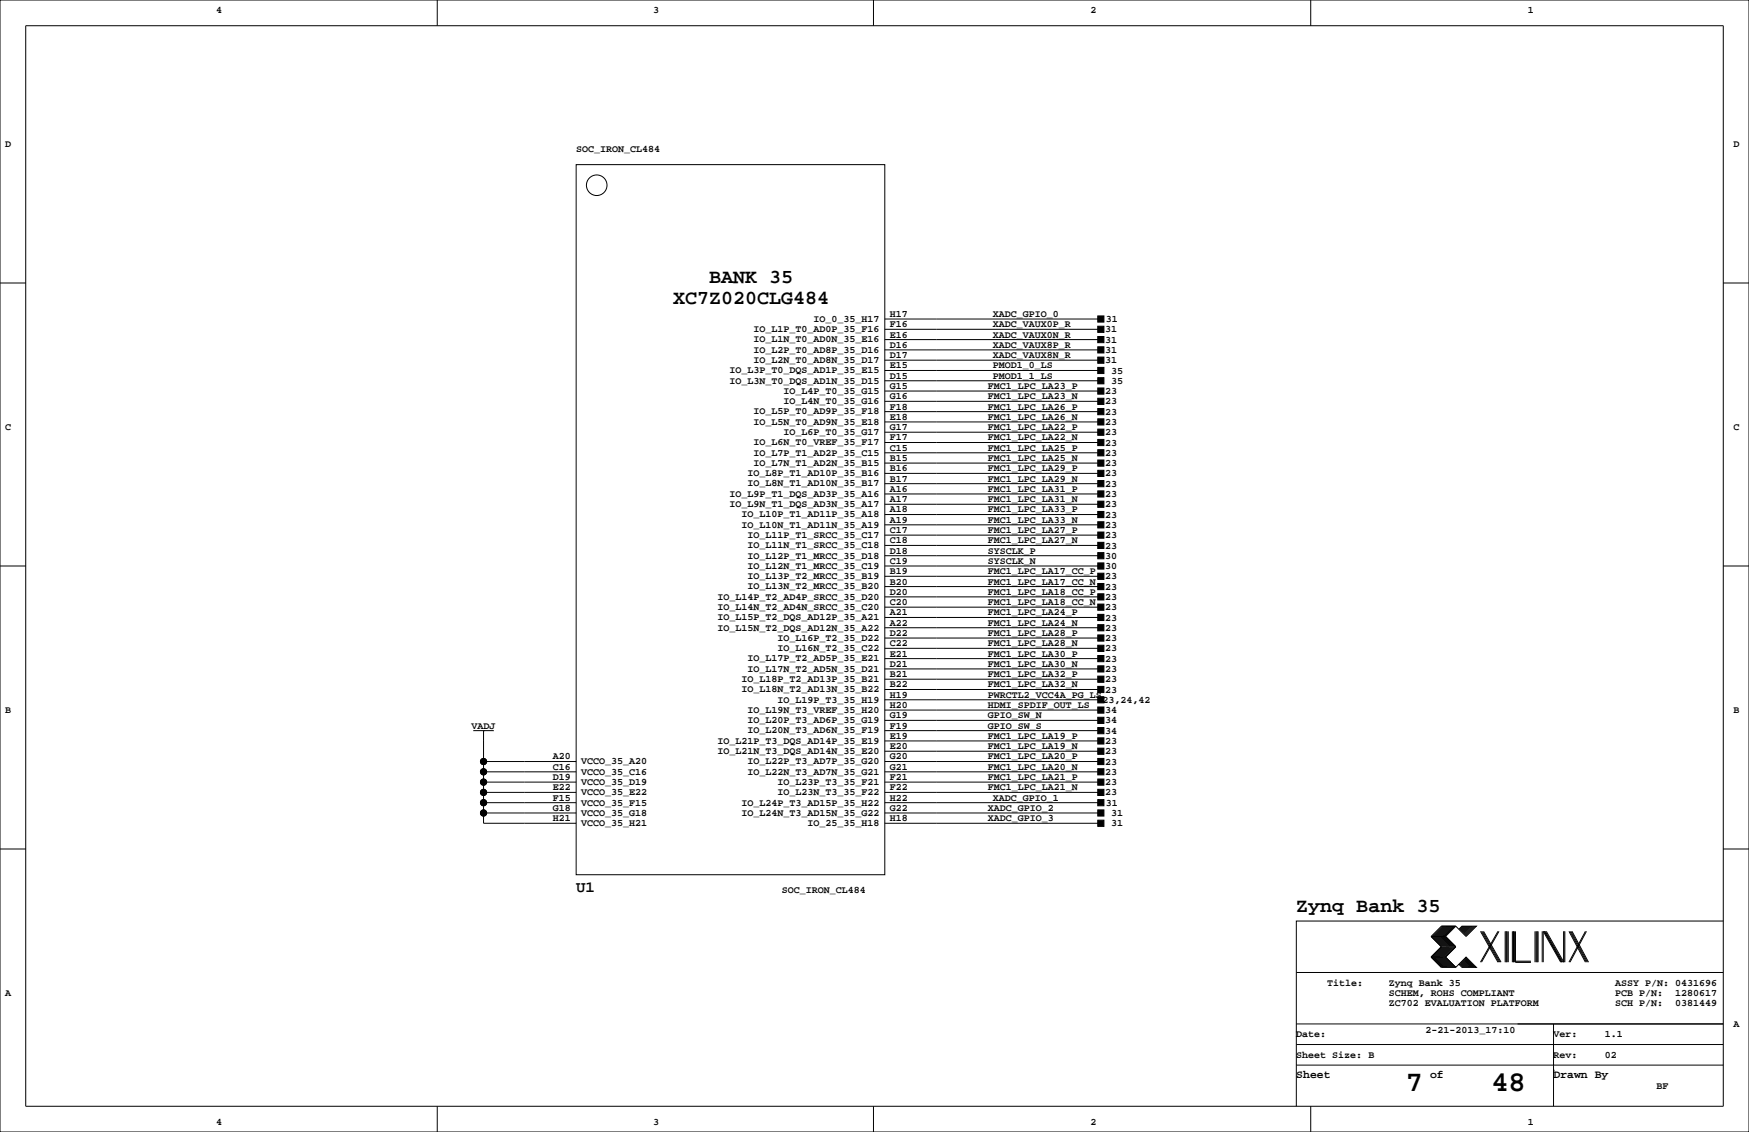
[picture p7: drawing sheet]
<svg xmlns="http://www.w3.org/2000/svg" width="432mm" height="279mm" viewBox="0 0 432 279" stroke-linecap="round" stroke-linejoin="round" font-family="sans-serif">
<defs><g id="words">
<g font-size="7.1">
<text x="347" y="269.3">7</text>
<text x="368.2" y="269.3">48</text>
</g>
<g font-size="4.9">
<text x="175" y="70">BANK 35</text>
<text x="166.2" y="75">XC7Z020CLG484</text>
<text x="320" y="225.1">Zynq Bank 35</text>
</g>
<text font-size="3.9" x="142.2" y="220.2">U1</text>
<g font-size="2.8">
<text x="320" y="266.1">Sheet</text>
<text x="353.1" y="266.1">of</text>
<text x="383.5" y="266.1">Drawn By</text>
</g>
<g font-size="2.5">
<text x="53.3" y="3.3">4</text>
<text x="161.3" y="3.3">3</text>
<text x="269.2" y="3.3">2</text>
<text x="377.2" y="3.3">1</text>
<text x="1.3" y="36.3">D</text>
<text x="142.2" y="37.6">SOC_IRON_CL484</text>
<text x="428" y="36.3">D</text>
<text x="186.1" y="82">IO_L1P_T0_AD0P_35_F16</text>
<text x="200.9" y="79.4">IO_0_35_H17</text>
<text x="219.7" y="83.3">E16</text>
<text x="219.7" y="80.8">F16</text>
<text x="219.7" y="78.2">H17</text>
<text x="245.1" y="78.2">XADC_GPIO_0</text>
<text x="245.1" y="83.3">XADC_VAUX0N_R</text>
<text x="245.1" y="80.8">XADC_VAUX0P_R</text>
<text x="272.8" y="82">31</text>
<text x="273.1" y="79.5">31</text>
<text x="186.1" y="89.6">IO_L2N_T0_AD8N_35_D17</text>
<text x="186.1" y="87.1">IO_L2P_T0_AD8P_35_D16</text>
<text x="186.1" y="84.5">IO_L1N_T0_AD0N_35_E16</text>
<text x="219.7" y="88.4">D17</text>
<text x="219.7" y="85.9">D16</text>
<text x="245.1" y="88.4">XADC_VAUX8N_R</text>
<text x="245.1" y="85.9">XADC_VAUX8P_R</text>
<text x="272.8" y="89.7">31</text>
<text x="272.8" y="87.1">31</text>
<text x="272.8" y="84.6">31</text>
<text x="180.1" y="94.7">IO_L3N_T0_DQS_AD1N_35_D15</text>
<text x="180.1" y="92.1">IO_L3P_T0_DQS_AD1P_35_E15</text>
<text x="219.7" y="93.5">D15</text>
<text x="219.7" y="90.9">E15</text>
<text x="245.1" y="90.9">PMOD1_0_LS</text>
<text x="245.1" y="93.5">PMOD1_1_LS</text>
<text x="274.3" y="92.2">35</text>
<text x="274.3" y="94.7">35</text>
<text x="193.5" y="99.8">IO_L4N_T0_35_G16</text>
<text x="193.5" y="97.2">IO_L4P_T0_35_G15</text>
<text x="219.7" y="101.1">F18</text>
<text x="219.7" y="98.6">G16</text>
<text x="219.7" y="96">G15</text>
<text x="243.8" y="98.6">FMC1_LPC_LA23_N</text>
<text x="243.8" y="101.1">FMC1_LPC_LA26_P</text>
<text x="243.8" y="96">FMC1_LPC_LA23_P</text>
<text x="272.8" y="99.8">23</text>
<text x="272.8" y="97.3">23</text>
<text x="1.3" y="106.2">C</text>
<text x="186.1" y="104.8">IO_L5N_T0_AD9N_35_E18</text>
<text x="186.1" y="102.3">IO_L5P_T0_AD9P_35_F18</text>
<text x="193.5" y="107.4">IO_L6P_T0_35_G17</text>
<text x="219.7" y="106.2">G17</text>
<text x="219.7" y="103.6">E18</text>
<text x="243.8" y="103.6">FMC1_LPC_LA26_N</text>
<text x="243.8" y="106.2">FMC1_LPC_LA22_P</text>
<text x="272.8" y="104.9">23</text>
<text x="272.8" y="107.4">23</text>
<text x="272.8" y="102.4">23</text>
<text x="428" y="106.2">C</text>
<text x="186.1" y="112.5">IO_L7P_T1_AD2P_35_C15</text>
<text x="186.1" y="109.9">IO_L6N_T0_VREF_35_F17</text>
<text x="219.7" y="113.8">B15</text>
<text x="219.7" y="111.3">C15</text>
<text x="219.7" y="108.7">F17</text>
<text x="243.8" y="108.7">FMC1_LPC_LA22_N</text>
<text x="243.8" y="113.8">FMC1_LPC_LA25_N</text>
<text x="243.8" y="111.3">FMC1_LPC_LA25_P</text>
<text x="272.8" y="110">23</text>
<text x="272.8" y="112.5">23</text>
<text x="184.6" y="117.5">IO_L8P_T1_AD10P_35_B16</text>
<text x="186.1" y="115">IO_L7N_T1_AD2N_35_B15</text>
<text x="219.7" y="118.9">B17</text>
<text x="219.7" y="116.3">B16</text>
<text x="243.8" y="118.9">FMC1_LPC_LA29_N</text>
<text x="243.8" y="116.3">FMC1_LPC_LA29_P</text>
<text x="272.8" y="115.1">23</text>
<text x="272.8" y="117.6">23</text>
<text x="180.1" y="125.2">IO_L9N_T1_DQS_AD3N_35_A17</text>
<text x="180.1" y="122.6">IO_L9P_T1_DQS_AD3P_35_A16</text>
<text x="184.6" y="120.1">IO_L8N_T1_AD10N_35_B17</text>
<text x="219.7" y="124">A17</text>
<text x="219.7" y="121.4">A16</text>
<text x="243.8" y="124">FMC1_LPC_LA31_N</text>
<text x="243.8" y="121.4">FMC1_LPC_LA31_P</text>
<text x="272.8" y="120.1">23</text>
<text x="272.8" y="125.2">23</text>
<text x="272.8" y="122.7">23</text>
<text x="183.1" y="130.2">IO_L10N_T1_AD11N_35_A19</text>
<text x="183.1" y="127.7">IO_L10P_T1_AD11P_35_A18</text>
<text x="219.7" y="131.6">C17</text>
<text x="219.7" y="129">A19</text>
<text x="219.7" y="126.5">A18</text>
<text x="243.8" y="131.6">FMC1_LPC_LA27_P</text>
<text x="243.8" y="129">FMC1_LPC_LA33_N</text>
<text x="243.8" y="126.5">FMC1_LPC_LA33_P</text>
<text x="272.8" y="130.3">23</text>
<text x="272.8" y="127.8">23</text>
<text x="184.6" y="137.9">IO_L12P_T1_MRCC_35_D18</text>
<text x="184.6" y="135.3">IO_L11N_T1_SRCC_35_C18</text>
<text x="184.6" y="132.8">IO_L11P_T1_SRCC_35_C17</text>
<text x="219.7" y="136.7">D18</text>
<text x="219.7" y="134.1">C18</text>
<text x="243.8" y="136.7">SYSCLK_P</text>
<text x="243.8" y="134.1">FMC1_LPC_LA27_N</text>
<text x="272.8" y="137.9">30</text>
<text x="272.8" y="135.4">23</text>
<text x="272.8" y="132.8">23</text>
<text x="184.6" y="142.9">IO_L13P_T2_MRCC_35_B19</text>
<text x="184.6" y="140.4">IO_L12N_T1_MRCC_35_C19</text>
<text x="219.7" y="141.7">B19</text>
<text x="219.7" y="139.2">C19</text>
<text x="243.8" y="141.7">FMC1_LPC_LA17_CC_P</text>
<text x="243.8" y="139.2">SYSCLK_N</text>
<text x="272.8" y="143">23</text>
<text x="272.8" y="140.5">30</text>
<text x="177.2" y="148">IO_L14P_T2_AD4P_SRCC_35_D20</text>
<text x="184.6" y="145.5">IO_L13N_T2_MRCC_35_B20</text>
<text x="219.7" y="149.4">C20</text>
<text x="219.7" y="146.8">D20</text>
<text x="219.7" y="144.3">B20</text>
<text x="243.8" y="149.4">FMC1_LPC_LA18_CC_N</text>
<text x="243.8" y="146.8">FMC1_LPC_LA18_CC_P</text>
<text x="243.8" y="144.3">FMC1_LPC_LA17_CC_N</text>
<text x="272.8" y="148.1">23</text>
<text x="272.8" y="145.5">23</text>
<text x="177.2" y="155.6">IO_L15N_T2_DQS_AD12N_35_A22</text>
<text x="177.2" y="153.1">IO_L15P_T2_DQS_AD12P_35_A21</text>
<text x="177.2" y="150.6">IO_L14N_T2_AD4N_SRCC_35_C20</text>
<text x="219.7" y="154.4">A22</text>
<text x="219.7" y="151.9">A21</text>
<text x="243.8" y="151.9">FMC1_LPC_LA24_P</text>
<text x="243.8" y="154.4">FMC1_LPC_LA24_N</text>
<text x="272.8" y="150.6">23</text>
<text x="272.8" y="153.2">23</text>
<text x="272.8" y="155.7">23</text>
<text x="192" y="160.7">IO_L16N_T2_35_C22</text>
<text x="192" y="158.2">IO_L16P_T2_35_D22</text>
<text x="219.7" y="159.5">C22</text>
<text x="219.7" y="157">D22</text>
<text x="243.8" y="157">FMC1_LPC_LA28_P</text>
<text x="243.8" y="159.5">FMC1_LPC_LA28_N</text>
<text x="272.8" y="158.2">23</text>
<text x="272.8" y="160.8">23</text>
<text x="184.6" y="165.8">IO_L17N_T2_AD5N_35_D21</text>
<text x="184.6" y="163.3">IO_L17P_T2_AD5P_35_E21</text>
<text x="219.7" y="167.1">B21</text>
<text x="219.7" y="164.6">D21</text>
<text x="219.7" y="162.1">E21</text>
<text x="243.8" y="164.6">FMC1_LPC_LA30_N</text>
<text x="243.8" y="167.1">FMC1_LPC_LA32_P</text>
<text x="243.8" y="162.1">FMC1_LPC_LA30_P</text>
<text x="272.8" y="165.9">23</text>
<text x="272.8" y="163.3">23</text>
<text x="183.1" y="170.9">IO_L18N_T2_AD13N_35_B22</text>
<text x="183.1" y="168.3">IO_L18P_T2_AD13P_35_B21</text>
<text x="192" y="173.4">IO_L19P_T3_35_H19</text>
<text x="219.7" y="172.2">H19</text>
<text x="219.7" y="169.7">B22</text>
<text x="243.8" y="172.2">PWRCTL2_VCC4A_PG_LS</text>
<text x="243.8" y="169.7">FMC1_LPC_LA32_N</text>
<text x="272.2" y="173.5">23,24,42</text>
<text x="272.8" y="168.4">23</text>
<text x="272.8" y="170.9">23</text>
<text x="1.3" y="176">B</text>
<text x="116.4" y="179.8">VADJ</text>
<text x="184.6" y="178.5">IO_L20P_T3_AD6P_35_G19</text>
<text x="184.6" y="176">IO_L19N_T3_VREF_35_H20</text>
<text x="219.7" y="179.8">F19</text>
<text x="219.7" y="177.3">G19</text>
<text x="219.7" y="174.8">H20</text>
<text x="243.8" y="174.8">HDMI_SPDIF_OUT_LS</text>
<text x="243.8" y="177.3">GPIO_SW_N</text>
<text x="243.8" y="179.8">GPIO_SW_S</text>
<text x="272.8" y="176">34</text>
<text x="272.8" y="178.6">34</text>
<text x="428" y="176">B</text>
<text x="177.2" y="183.6">IO_L21P_T3_DQS_AD14P_35_E19</text>
<text x="184.6" y="181">IO_L20N_T3_AD6N_35_F19</text>
<text x="219.7" y="184.9">E20</text>
<text x="219.7" y="182.4">E19</text>
<text x="243.8" y="184.9">FMC1_LPC_LA19_N</text>
<text x="243.8" y="182.4">FMC1_LPC_LA19_P</text>
<text x="272.8" y="181.1">34</text>
<text x="272.8" y="183.6">23</text>
<text x="136.5" y="190">C16</text>
<text x="136.5" y="187.5">A20</text>
<text x="143.5" y="191.2">VCCO_35_C16</text>
<text x="143.5" y="188.7">VCCO_35_A20</text>
<text x="177.2" y="186.1">IO_L21N_T3_DQS_AD14N_35_E20</text>
<text x="184.6" y="191.2">IO_L22N_T3_AD7N_35_G21</text>
<text x="184.6" y="188.7">IO_L22P_T3_AD7P_35_G20</text>
<text x="219.7" y="190">G21</text>
<text x="219.7" y="187.5">G20</text>
<text x="243.8" y="190">FMC1_LPC_LA20_N</text>
<text x="243.8" y="187.5">FMC1_LPC_LA20_P</text>
<text x="272.8" y="191.3">23</text>
<text x="272.8" y="188.7">23</text>
<text x="272.8" y="186.2">23</text>
<text x="136.5" y="197.6">F15</text>
<text x="136.5" y="195.1">E22</text>
<text x="136.5" y="192.5">D19</text>
<text x="143.5" y="196.3">VCCO_35_E22</text>
<text x="143.5" y="193.7">VCCO_35_D19</text>
<text x="192" y="196.3">IO_L23N_T3_35_F22</text>
<text x="192" y="193.7">IO_L23P_T3_35_F21</text>
<text x="219.7" y="197.6">H22</text>
<text x="219.7" y="195.1">F22</text>
<text x="219.7" y="192.5">F21</text>
<text x="243.8" y="192.5">FMC1_LPC_LA21_P</text>
<text x="243.8" y="195.1">FMC1_LPC_LA21_N</text>
<text x="245.1" y="197.6">XADC_GPIO_1</text>
<text x="272.8" y="193.8">23</text>
<text x="272.8" y="196.3">23</text>
<text x="136.5" y="202.7">H21</text>
<text x="136.5" y="200.2">G18</text>
<text x="143.5" y="203.9">VCCO_35_H21</text>
<text x="143.5" y="201.4">VCCO_35_G18</text>
<text x="143.5" y="198.8">VCCO_35_F15</text>
<text x="183.1" y="201.4">IO_L24N_T3_AD15N_35_G22</text>
<text x="183.1" y="198.8">IO_L24P_T3_AD15P_35_H22</text>
<text x="199.4" y="203.9">IO_25_35_H18</text>
<text x="219.7" y="202.7">H18</text>
<text x="219.7" y="200.2">G22</text>
<text x="243.8" y="202.7">XADC_GPIO_3</text>
<text x="243.8" y="200.2">XADC_GPIO_2</text>
<text x="273.1" y="198.9">31</text>
<text x="274.3" y="204">31</text>
<text x="274.3" y="201.4">31</text>
<text x="193" y="220.5">SOC_IRON_CL484</text>
<text x="1.3" y="245.9">A</text>
<text x="327.7" y="243.3">Title:</text>
<text x="342.9" y="245.9">SCHEM, ROHS COMPLIANT</text>
<text x="342.9" y="243.3">Zynq Bank 35</text>
<text x="398.8" y="243.3">ASSY P/N: 0431696</text>
<text x="398.8" y="245.9">PCB P/N:</text>
<text x="413.6" y="245.9">1280617</text>
<text x="342.9" y="248.4">ZC702 EVALUATION PLATFORM</text>
<text x="398.8" y="248.4">SCH P/N:</text>
<text x="413.6" y="248.4">0381449</text>
<text x="320" y="256">Date:</text>
<text x="351.9" y="255">2-21-2013_17:10</text>
<text x="383.5" y="256">Ver:</text>
<text x="396.2" y="256">1.1</text>
<text x="428" y="253.5">A</text>
<text x="320" y="261.1">Sheet Size: B</text>
<text x="383.5" y="261.1">Rev:</text>
<text x="396.2" y="261.1">02</text>
<text x="408.9" y="268.7">BF</text>
<text x="53.3" y="277.6">4</text>
<text x="161.3" y="277.6">3</text>
<text x="269.2" y="277.6">2</text>
<text x="377.2" y="277.6">1</text>
</g>
</g></defs>
<g fill="none" stroke="#000" stroke-width=".25">
<path d="M0 0h431.8v279.4h-431.8zM6.3 6.4h419.1v266.6h-419.1zM107.9 0v6.4M215.6 0v6.4M323.6 0v6.4M142.2 40.6h76.2v175.3h-76.2zM0 69.8h6.3M218.4 78.7h53.4M425.4 69.8h6.4M218.4 81.3h53.4M218.4 83.8h53.4M218.4 96.5h53.4"/>
<path d="M218.4 99.1h53.4M218.4 94h53.4M218.4 91.4h53.4M218.4 86.4h53.4M218.4 88.9h53.4M218.4 101.6h53.4M218.4 106.7h53.4M218.4 111.8h53.4M218.4 116.8h53.4M218.4 119.4h53.4M218.4 114.3h53.4M218.4 109.2h53.4"/>
<path d="M218.4 104.1h53.4M0 139.7h6.3M218.4 121.9h53.4M218.4 127h53.4M218.4 129.5h53.4M218.4 124.5h53.4M218.4 139.7h53.4M218.4 132.1h53.4M218.4 134.6h53.4M218.4 137.2h53.4M425.4 139.7h6.4M218.4 154.9h53.4"/>
<path d="M218.4 152.4h53.4M218.4 157.5h53.4M218.4 144.8h53.4M218.4 147.3h53.4M218.4 149.9h53.4M218.4 142.2h53.4M218.4 170.2h53.4M218.4 160h53.4M218.4 162.6h53.4M218.4 167.6h53.4M218.4 177.8h53.4M218.4 175.3h53.4"/>
<path d="M218.4 165.1h53.4M218.4 172.7h53.4M116.8 180.3h5.1M119.4 180.3h.1M119.4 180.3v22.9h22.8M119.4 195.6h22.8M119.4 193h22.8M119.4 188h22.8M119.4 190.5h22.8M119.4 198.1h22.8M218.4 180.3h53.4M218.4 195.6h53.4"/>
<path d="M218.4 193h53.4M218.4 182.9h53.4M218.4 185.4h53.4M218.4 188h53.4M218.4 190.5h53.4M218.4 198.1h53.4M0 209.5h6.3M119.4 200.7h22.8M218.4 200.7h53.4M218.4 203.2h53.4M425.4 209.5h6.4M353.3 236.2l2.6 2.6h3.5"/>
<path d="M353.3 231.1l2.6 2.6-2.6 2.5M353.3 236.2h3.6M353.3 231.1h3.6M356.1 228.6l-2.5 2.5 2.5 2.6-2.5 2.5 2.5 2.6M356.4 228.6l-2.6 2.5 2.6 2.6-2.6 2.5 2.6 2.6M356.6 228.6l-2.5 2.5 2.5 2.6-2.5 2.5 2.5 2.6M356.9 228.6l-2.6 2.5 2.6 2.6-2.6 2.5 2.6 2.6M356.9 231.1l2.5 2.6-2.5 2.5M356.9 236.2l2.5 2.6M357.1 228.6l-2.5 2.5 2.5 2.6-2.5 2.5 2.5 2.6M357.4 228.6l-2.6 2.5 2.6 2.6-2.6 2.5 2.6 2.6M357.6 228.6l-2.5 2.5 2.5 2.6-2.5 2.5 2.5 2.6"/>
<path d="M357.9 228.6l-2.6 2.5 2.6 2.6-2.6 2.5 2.6 2.6M358.1 228.6l-2.5 2.5 2.5 2.6-2.5 2.5 2.5 2.6M358.4 228.6l-2.5 2.5 2.5 2.6-2.5 2.5 2.5 2.6M358.6 228.6l-2.5 2.5 2.5 2.6-2.5 2.5 2.5 2.6M358.9 228.6l-2.5 2.5 2.5 2.6-2.5 2.5 2.5 2.6M359.2 228.6l-2.6 2.5 2.6 2.6-2.6 2.5 2.6 2.6M359.4 228.6l2.5 2.5 2.6-2.5h-3.6l-.7 .8M359.4 228.6h-3.5l-2.6 2.5M359.4 228.6l-2.5 2.5M360.2 238l.7 .8h3.6l-2.6-2.6-2.5 2.6M360.4 237.7l1 1.1M360.4 238l.8 .8"/>
<path d="M360.7 237.5l1.2 1.3M360.7 237.7l1 1.1M360.9 237.2l1.6 1.6M360.9 237.5l1.3 1.3M361.2 237l1.8 1.8M361.2 237.2l1.5 1.6M361.2 228.6l-.8 .8M361.4 236.7l2.1 2.1M361.4 237l1.8 1.8M361.4 228.6l-1 1M361.7 236.5l2.3 2.3M361.7 236.7l2 2.1"/>
<path d="M361.7 228.6l-1 1M361.9 236.5l2.3 2.3M361.9 228.6l-1.2 1.3M362.2 228.6l-1.3 1.3M362.5 228.6l-1.6 1.5M362.7 228.6l-1.5 1.5M363 228.6l-1.8 1.8M363.2 228.6l-1.8 1.8M363.5 228.6l-2.1 2M363.7 228.6l-2 2M364 228.6l-2.3 2.3M364.2 228.6l-2.3 2.3"/>
<path d="M365.5 229.9l4.3 7.6M365.8 229.9l4.3 7.6M366 229.9l4.3 7.6M366.3 229.9l4.3 7.6M369.8 229.9l-4.3 7.6M370.1 229.9l-4.3 7.6M371.6 229.9v7.6M371.9 229.9v7.6M372.1 229.9v7.6M372.4 229.9v7.6M373.4 229.9v7.6M373.6 229.9v7.6"/>
<path d="M373.9 229.9v7.6M374.1 229.9v7.6h3.9M374.1 237.2h3.9M379 229.9v7.6M379.2 229.9v7.6M379.5 229.9v7.6M379.7 229.9v7.6M380.7 229.9v7.6M381 237.5v-7.6l4.3 7.6M381.3 229.9l4.3 7.6M381.5 229.9l4.3 7.6M381.8 229.9l4.3 7.6v-7.6"/>
<path d="M386.3 229.9v7.6M387.3 229.9l4.1 7.6M387.6 229.9l4.1 7.6M387.9 229.9l4 7.6M388.1 229.9l4.1 7.6M391.4 229.9l-4.1 7.6M391.7 229.9l-4.1 7.6M425.4 227.3h-105.4v35.6M320 257.8h105.4M320 252.7h105.4M320 240h105.4M383.5 252.7v20.3"/>
<path d="M107.9 273v6.4M215.6 273v6.4M320 262.9v10.1M320 262.9h105.4M323.6 273v6.4M383.5 264.2h.1"/>
<circle cx="147.3" cy="45.7" r="2.54"/>
<circle cx="119.4" cy="190.5" r=".76"/>
<circle cx="119.4" cy="193" r=".76"/>
<circle cx="119.4" cy="198.1" r=".76"/>
<circle cx="119.4" cy="195.6" r=".76"/>
<circle cx="119.4" cy="188" r=".76"/>
<circle cx="119.4" cy="200.7" r=".76"/>
</g>
<g fill="#000" stroke="#000" stroke-width=".25">
<path d="M271 78h1.5v1.5h-1.5z" fill-rule="evenodd"/>
<path d="M271 80.5h1.5v1.5h-1.5z" fill-rule="evenodd"/>
<path d="M271 83.1h1.5v1.5h-1.5z" fill-rule="evenodd"/>
<path d="M271 95.8h1.5v1.5h-1.5z" fill-rule="evenodd"/>
<path d="M271 98.3h1.5v1.5h-1.5z" fill-rule="evenodd"/>
<path d="M271 93.2h1.5v1.5h-1.5z" fill-rule="evenodd"/>
<path d="M271 90.7h1.5v1.5h-1.5z" fill-rule="evenodd"/>
<path d="M271 85.6h1.5v1.5h-1.5z" fill-rule="evenodd"/>
<path d="M271 88.1h1.5v1.6h-1.5z" fill-rule="evenodd"/>
<path d="M271 100.8h1.5v1.6h-1.5z" fill-rule="evenodd"/>
<path d="M271 105.9h1.5v1.5h-1.5z" fill-rule="evenodd"/>
<path d="M271 111h1.5v1.5h-1.5z" fill-rule="evenodd"/>
<path d="M271 116.1h1.5v1.5h-1.5z" fill-rule="evenodd"/>
<path d="M271 113.5h1.5v1.6h-1.5z" fill-rule="evenodd"/>
<path d="M271 108.5h1.5v1.5h-1.5z" fill-rule="evenodd"/>
<path d="M271 103.4h1.5v1.5h-1.5z" fill-rule="evenodd"/>
<path d="M271 121.2h1.5v1.5h-1.5z" fill-rule="evenodd"/>
<path d="M271 126.2h1.5v1.6h-1.5z" fill-rule="evenodd"/>
<path d="M271 128.8h1.5v1.5h-1.5z" fill-rule="evenodd"/>
<path d="M271 123.7h1.5v1.5h-1.5z" fill-rule="evenodd"/>
<path d="M271 118.6h1.5v1.5h-1.5z" fill-rule="evenodd"/>
<path d="M271 131.3h1.5v1.5h-1.5z" fill-rule="evenodd"/>
<path d="M271 133.9h1.5v1.5h-1.5z" fill-rule="evenodd"/>
<path d="M271 136.4h1.5v1.5h-1.5z" fill-rule="evenodd"/>
<path d="M271 154.2h1.5v1.5h-1.5z" fill-rule="evenodd"/>
<path d="M271 151.6h1.5v1.6h-1.5z" fill-rule="evenodd"/>
<path d="M271 156.7h1.5v1.5h-1.5z" fill-rule="evenodd"/>
<path d="M271 144h1.5v1.5h-1.5z" fill-rule="evenodd"/>
<path d="M271 146.6h1.5v1.5h-1.5z" fill-rule="evenodd"/>
<path d="M271 149.1h1.5v1.5h-1.5z" fill-rule="evenodd"/>
<path d="M271 138.9h1.5v1.6h-1.5z" fill-rule="evenodd"/>
<path d="M271 141.5h1.5v1.5h-1.5z" fill-rule="evenodd"/>
<path d="M271 169.4h1.5v1.5h-1.5z" fill-rule="evenodd"/>
<path d="M271 159.3h1.5v1.5h-1.5z" fill-rule="evenodd"/>
<path d="M271 161.8h1.5v1.5h-1.5z" fill-rule="evenodd"/>
<path d="M271 166.9h1.5v1.5h-1.5z" fill-rule="evenodd"/>
<path d="M271 177h1.5v1.6h-1.5z" fill-rule="evenodd"/>
<path d="M271 174.5h1.5v1.5h-1.5z" fill-rule="evenodd"/>
<path d="M271 164.3h1.5v1.6h-1.5z" fill-rule="evenodd"/>
<path d="M271 172h1.5v1.5h-1.5z" fill-rule="evenodd"/>
<path d="M271 194.8h1.5v1.5h-1.5z" fill-rule="evenodd"/>
<path d="M271 192.3h1.5v1.5h-1.5z" fill-rule="evenodd"/>
<path d="M271 182.1h1.5v1.5h-1.5z" fill-rule="evenodd"/>
<path d="M271 184.7h1.5v1.5h-1.5z" fill-rule="evenodd"/>
<path d="M271 187.2h1.5v1.5h-1.5z" fill-rule="evenodd"/>
<path d="M271 189.7h1.5v1.6h-1.5z" fill-rule="evenodd"/>
<path d="M271 179.6h1.5v1.5h-1.5z" fill-rule="evenodd"/>
<path d="M271 197.4h1.5v1.5h-1.5z" fill-rule="evenodd"/>
<path d="M271 199.9h1.5v1.5h-1.5z" fill-rule="evenodd"/>
<path d="M271 202.4h1.5v1.6h-1.5z" fill-rule="evenodd"/>
<circle cx="119.4" cy="190.5" r=".76"/>
<circle cx="119.4" cy="193" r=".76"/>
<circle cx="119.4" cy="198.1" r=".76"/>
<circle cx="119.4" cy="195.6" r=".76"/>
<circle cx="119.4" cy="188" r=".76"/>
<circle cx="119.4" cy="200.7" r=".76"/>
</g>
<use href="#words"/>
</svg>
